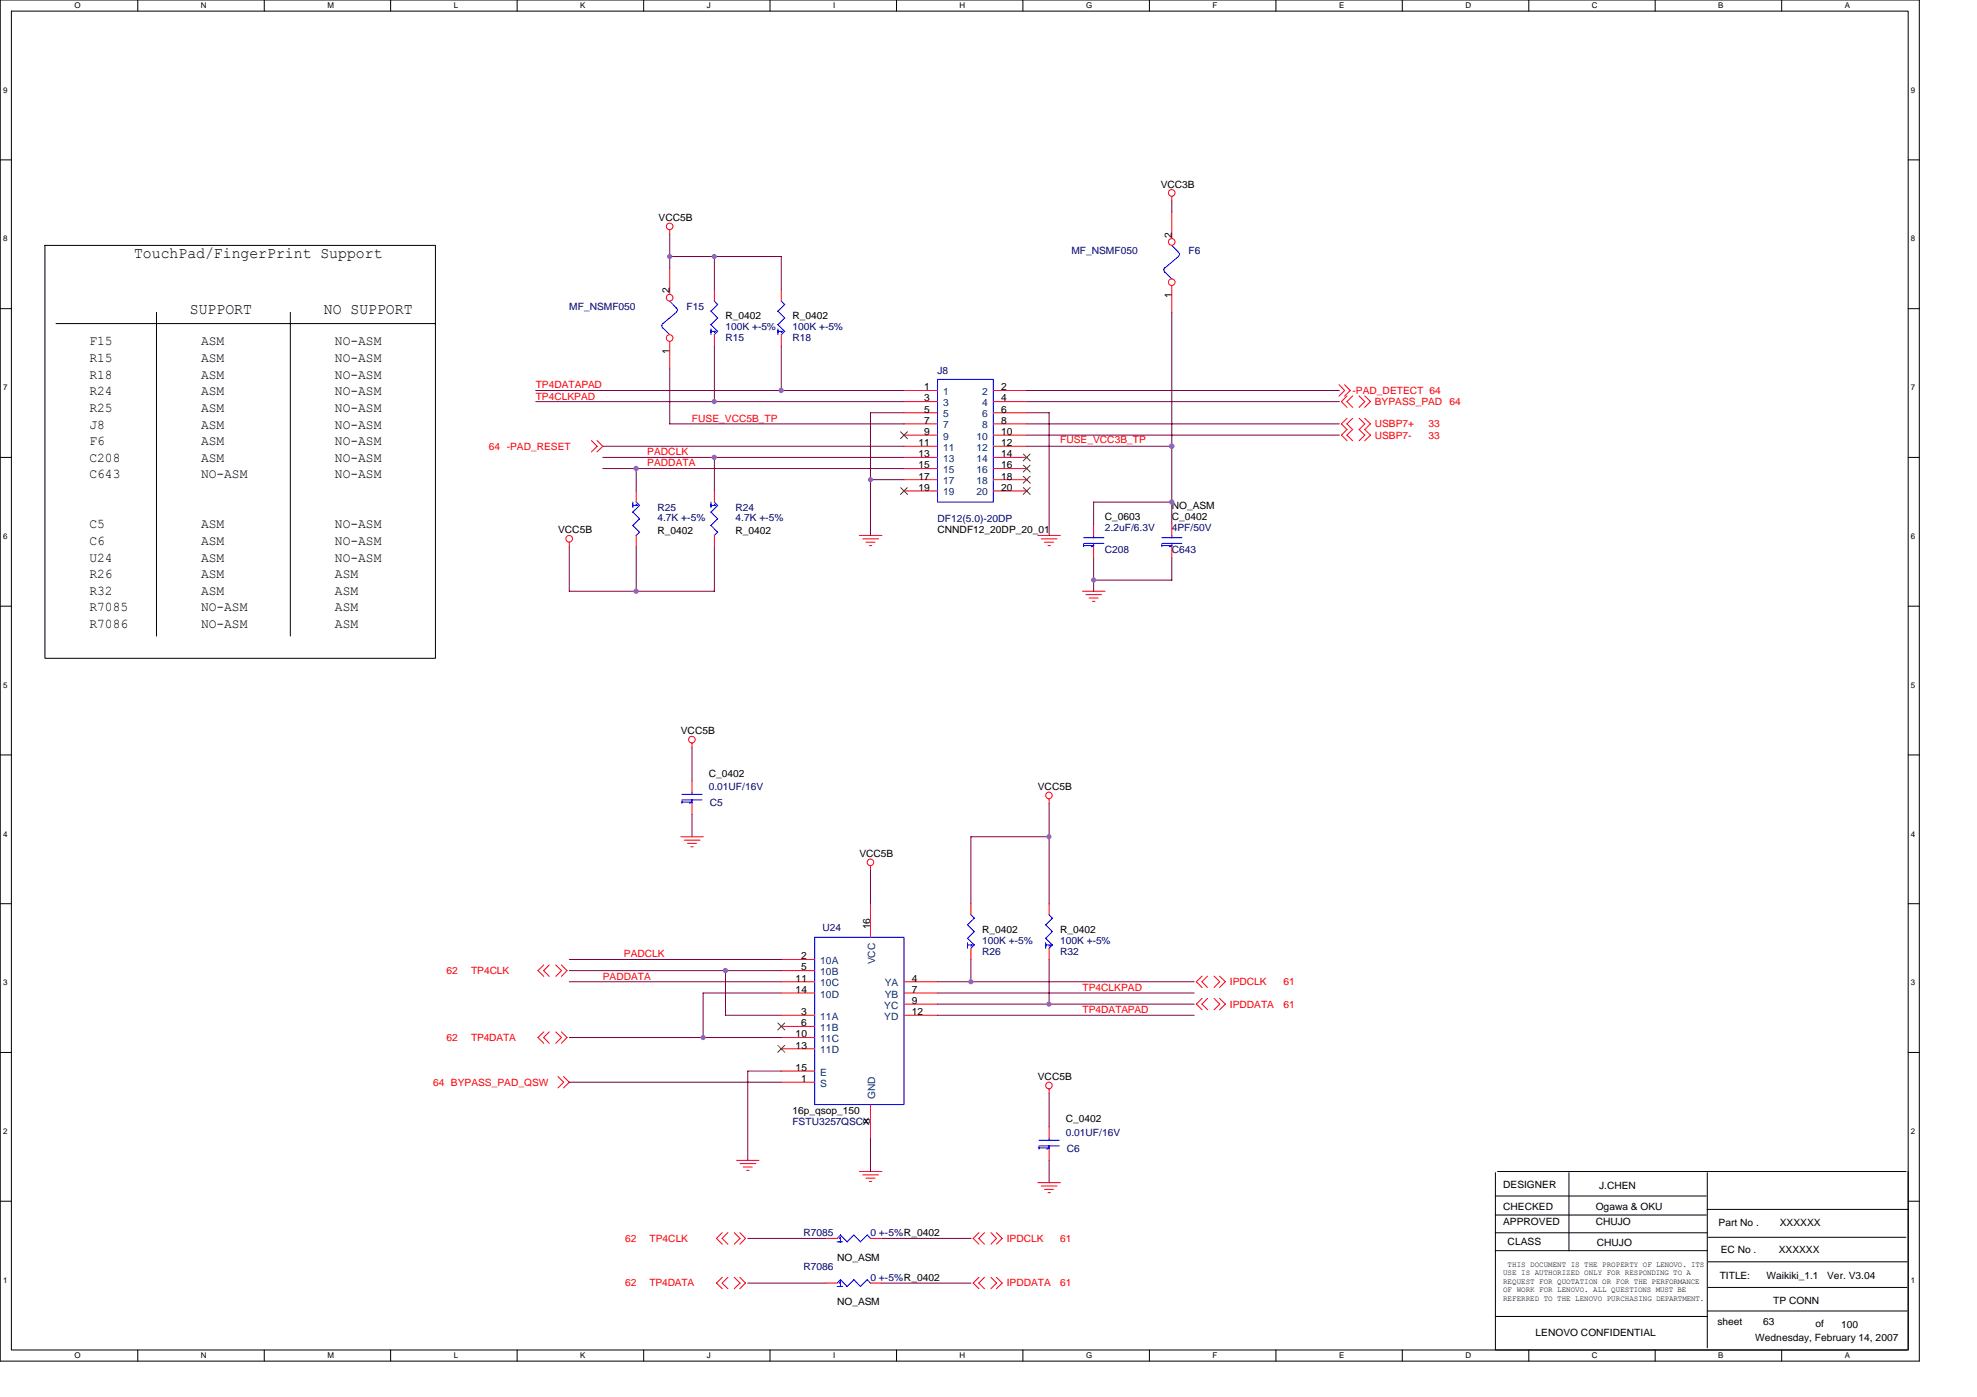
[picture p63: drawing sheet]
<svg xmlns="http://www.w3.org/2000/svg" width="297mm" height="210mm" viewBox="0 0 297 210" stroke-linecap="round" stroke-linejoin="round" font-family="sans-serif">
<defs><g id="words">
<g font-size="2.3">
<text x="20.1" y="38.7">TouchPad/FingerPrint Support</text>
<text x="28.5" y="47.1">SUPPORT</text>
<text x="48.7" y="47.1">NO SUPPORT</text>
</g>
<g font-size="2">
<text x="13.4" y="51.9">F15</text>
<text x="30.2" y="51.9">ASM</text>
<text x="50.3" y="51.9">NO-ASM</text>
<text x="13.4" y="54.4">R15</text>
<text x="13.4" y="56.9">R18</text>
<text x="13.4" y="59.4">R24</text>
<text x="30.2" y="54.4">ASM</text>
<text x="30.2" y="56.9">ASM</text>
<text x="30.2" y="59.4">ASM</text>
<text x="50.3" y="54.4">NO-ASM</text>
<text x="50.3" y="56.9">NO-ASM</text>
<text x="50.3" y="59.4">NO-ASM</text>
<text x="13.4" y="61.9">R25</text>
<text x="13.4" y="64.4">J8</text>
<text x="30.2" y="61.9">ASM</text>
<text x="30.2" y="64.4">ASM</text>
<text x="50.3" y="61.9">NO-ASM</text>
<text x="50.3" y="64.4">NO-ASM</text>
<text x="13.4" y="66.9">F6</text>
<text x="13.4" y="69.4">C208</text>
<text x="13.4" y="71.9">C643</text>
<text x="30.2" y="66.9">ASM</text>
<text x="30.2" y="69.4">ASM</text>
<text x="30.2" y="71.9">NO-ASM</text>
<text x="50.3" y="66.9">NO-ASM</text>
<text x="50.3" y="69.4">NO-ASM</text>
<text x="50.3" y="71.9">NO-ASM</text>
<text x="13.4" y="79.4">C5</text>
<text x="13.4" y="81.9">C6</text>
<text x="30.2" y="79.4">ASM</text>
<text x="30.2" y="81.9">ASM</text>
<text x="50.3" y="79.4">NO-ASM</text>
<text x="50.3" y="81.9">NO-ASM</text>
<text x="13.4" y="84.4">U24</text>
<text x="13.4" y="86.9">R26</text>
<text x="13.4" y="89.4">R32</text>
<text x="30.2" y="84.4">ASM</text>
<text x="30.2" y="86.9">ASM</text>
<text x="30.2" y="89.4">ASM</text>
<text x="50.3" y="84.4">NO-ASM</text>
<text x="50.3" y="86.9">ASM</text>
<text x="50.3" y="89.4">ASM</text>
<text x="13.4" y="91.9">R7085</text>
<text x="13.4" y="94.4">R7086</text>
<text x="30.2" y="91.9">NO-ASM</text>
<text x="30.2" y="94.4">NO-ASM</text>
<text x="50.3" y="91.9">ASM</text>
<text x="50.3" y="94.4">ASM</text>
</g>
<g font-size="1.5">
<text x="174.4" y="28.2">VCC3B</text>
<text x="99" y="33.2">VCC5B</text>
<text x="176" y="35.7" transform="rotate(-90 176 35.7)">2</text>
<text x="100.6" y="44.1" transform="rotate(-90 100.6 44.1)">2</text>
<text x="109" y="48">R_0402</text>
<text x="119.1" y="48">R_0402</text>
<text x="176" y="44.8" transform="rotate(-90 176 44.8)">1</text>
<text x="100.6" y="53.2" transform="rotate(-90 100.6 53.2)">1</text>
<text x="138.8" y="58.7">1</text>
<text x="150.4" y="58.7">2</text>
<text x="138.8" y="60.3">3</text>
<text x="138.8" y="62">5</text>
<text x="138.8" y="63.7">7</text>
<text x="138.8" y="65.4">9</text>
<text x="150.4" y="60.3">4</text>
<text x="150.4" y="62">6</text>
<text x="150.4" y="63.7">8</text>
<text x="150.4" y="65.4">10</text>
<text x="138" y="67">11</text>
<text x="138" y="68.7">13</text>
<text x="138" y="70.4">15</text>
<text x="150.4" y="67">12</text>
<text x="150.4" y="68.7">14</text>
<text x="150.4" y="70.4">16</text>
<text x="138" y="72.1">17</text>
<text x="138" y="73.7">19</text>
<text x="150.4" y="72.1">18</text>
<text x="150.4" y="73.7">20</text>
<text x="176.1" y="76.5">NO_ASM</text>
<text x="83.9" y="80.1">VCC5B</text>
<text x="98.8" y="80.3">R_0402</text>
<text x="110.5" y="80.3">R_0402</text>
<text x="140.9" y="80.1">CNNDF12_20DP_20_01</text>
<text x="166" y="78.1">C_0603</text>
<text x="176.1" y="78.1">C_0402</text>
<text x="102.3" y="110.3">VCC5B</text>
<text x="106.5" y="116.7">C_0402</text>
<text x="155.9" y="118.7">VCC5B</text>
<text x="129.1" y="128.8">VCC5B</text>
<text x="130.8" y="139.7" transform="rotate(-90 130.8 139.7)">16</text>
<text x="147.5" y="140.2">R_0402</text>
<text x="159.3" y="140.2">R_0402</text>
<text x="119.5" y="147.5">11</text>
<text x="119.5" y="149.2">14</text>
<text x="120.4" y="144.1">2</text>
<text x="120.4" y="145.8">5</text>
<text x="137" y="147.5">4</text>
<text x="137" y="149.2">7</text>
<text x="119.5" y="155.9">10</text>
<text x="120.4" y="152.5">3</text>
<text x="120.4" y="154.2">6</text>
<text x="137" y="150.9">9</text>
<text x="137" y="152.5">12</text>
<text x="119.5" y="157.6">13</text>
<text x="119.5" y="160.9">15</text>
<text x="119.1" y="167.3">16p_qsop_150</text>
<text x="120.4" y="162.6">1</text>
<text x="155.9" y="162.3">VCC5B</text>
<text x="130.8" y="168.9" transform="rotate(-90 130.8 168.9)">8</text>
<text x="160.1" y="168.7">C_0402</text>
<text x="225.8" y="178.5">DESIGNER</text>
<text x="240.3" y="178.7">J.CHEN</text>
<text x="225.8" y="181.7">CHECKED</text>
<text x="225.8" y="184.1">APPROVED</text>
<text x="239.8" y="181.7">Ogawa &amp; OKU</text>
<text x="239.8" y="184.1">CHUJO</text>
<text x="258.2" y="184.3">Part No .</text>
<text x="267.4" y="184.3">XXXXXX</text>
<text x="125.8" y="189.4">NO_ASM</text>
<text x="226.5" y="187.1">CLASS</text>
<text x="239.9" y="187.3">CHUJO</text>
<text x="258.5" y="188.3">EC No .</text>
<text x="267.2" y="188.3">XXXXXX</text>
<text x="125.8" y="196.2">NO_ASM</text>
<text x="258.4" y="192.1">TITLE:</text>
<text x="265.4" y="192.1">Waikiki_1.1</text>
<text x="266.4" y="196">TP CONN</text>
<text x="274.5" y="192.1">Ver. V3.04</text>
<text x="230.7" y="200.7">LENOVO CONFIDENTIAL</text>
<text x="258" y="199.2">sheet</text>
<text x="263.7" y="201.5">Wednesday, February 14, 2007</text>
<text x="264.9" y="199.2">63</text>
<text x="272.8" y="199.3">of</text>
<text x="276.6" y="199.5">100</text>
</g>
<g font-size="1.5" fill="#000080">
<text x="161" y="38.2">MF_NSMF050</text>
<text x="178.6" y="38.2">F6</text>
<text x="85.5" y="46.6">MF_NSMF050</text>
<text x="103.1" y="46.6">F15</text>
<text x="109" y="51.3">R15</text>
<text x="109" y="49.6">100K +-5%</text>
<text x="119.1" y="51.3">R18</text>
<text x="119.1" y="49.6">100K +-5%</text>
<text x="140.9" y="56.2">J8</text>
<text x="98.8" y="76.8">R25</text>
<text x="110.5" y="76.8">R24</text>
<text x="98.8" y="78.3">4.7K +-5%</text>
<text x="110.5" y="78.3">4.7K +-5%</text>
<text x="140.9" y="78.5">DF12(5.0)-20DP</text>
<text x="166" y="83.2">C208</text>
<text x="166" y="79.8">2.2uF/6.3V</text>
<text x="176.1" y="83.2">C643</text>
<text x="176.1" y="79.8">4PF/50V</text>
<text x="106.5" y="118.7">0.01UF/16V</text>
<text x="106.7" y="121.1">C5</text>
<text x="123.6" y="139.8">U24</text>
<text x="147.5" y="143.5">R26</text>
<text x="147.5" y="141.8">100K +-5%</text>
<text x="159.3" y="143.5">R32</text>
<text x="159.3" y="141.8">100K +-5%</text>
<text x="119.1" y="169">FSTU3257QSCX</text>
<text x="160.1" y="170.7">0.01UF/16V</text>
<text x="160.3" y="173">C6</text>
<text x="120.7" y="185.8">R7085</text>
<text x="130.8" y="185.8">0 +-5%R_0402</text>
<text x="120.7" y="190.8">R7086</text>
<text x="130.8" y="192.5">0 +-5%R_0402</text>
</g>
<g font-size="1.5" fill="#f00">
<text x="80.5" y="58.4">TP4DATAPAD</text>
<text x="203.2" y="59.2">-PAD_DETECT 64</text>
<text x="80.5" y="60">TP4CLKPAD</text>
<text x="104" y="63.4">FUSE_VCC5B_TP</text>
<text x="206.6" y="60.9">BYPASS_PAD</text>
<text x="206.6" y="65.9">USBP7-</text>
<text x="206.6" y="64.2">USBP7+</text>
<text x="214.6" y="65.9">33</text>
<text x="214.6" y="64.2">33</text>
<text x="217.8" y="60.9">64</text>
<text x="73.5" y="67.6">64 -PAD_RESET</text>
<text x="97.3" y="70.1">PADDATA</text>
<text x="97.3" y="68.4">PADCLK</text>
<text x="159.3" y="66.6">FUSE_VCC3B_TP</text>
<text x="93.7" y="143.8">PADCLK</text>
<text x="67.1" y="146.4">62</text>
<text x="70.8" y="146.4">TP4CLK</text>
<text x="90.6" y="147.2">PADDATA</text>
<text x="162.6" y="148.9">TP4CLKPAD</text>
<text x="184.8" y="148">IPDCLK</text>
<text x="192.8" y="148">61</text>
<text x="162.6" y="152.2">TP4DATAPAD</text>
<text x="184.8" y="151.4">IPDDATA</text>
<text x="192.8" y="151.4">61</text>
<text x="67.1" y="156.4">62</text>
<text x="70.8" y="156.4">TP4DATA</text>
<text x="65.1" y="163.1">64 BYPASS_PAD_QSW</text>
<text x="93.9" y="186.6">62</text>
<text x="97.6" y="186.6">TP4CLK</text>
<text x="151.3" y="186.6">IPDCLK</text>
<text x="159.3" y="186.6">61</text>
<text x="93.9" y="193.3">62</text>
<text x="97.6" y="193.3">TP4DATA</text>
<text x="151.3" y="193.3">IPDDATA</text>
<text x="159.3" y="193.3">61</text>
</g>
<g font-size="1.5" fill="#004080">
<text x="141.7" y="59.4">1</text>
<text x="147.5" y="59.4">2</text>
<text x="141.7" y="61">3</text>
<text x="141.7" y="62.7">5</text>
<text x="141.7" y="64.4">7</text>
<text x="147.5" y="61">4</text>
<text x="147.5" y="62.7">6</text>
<text x="147.5" y="64.4">8</text>
<text x="141.7" y="66.1">9</text>
<text x="141.7" y="67.7">11</text>
<text x="141.7" y="69.4">13</text>
<text x="141.7" y="71.1">15</text>
<text x="146.7" y="66.1">10</text>
<text x="146.7" y="67.7">12</text>
<text x="146.7" y="69.4">14</text>
<text x="146.7" y="71.1">16</text>
<text x="141.7" y="72.8">17</text>
<text x="141.7" y="74.4">19</text>
<text x="146.7" y="72.8">18</text>
<text x="146.7" y="74.4">20</text>
<text x="123.3" y="144.8">10A</text>
<text x="123.3" y="146.5">10B</text>
<text x="123.3" y="148.2">10C</text>
<text x="123.3" y="149.9">10D</text>
<text x="131.5" y="144.9" transform="rotate(-90 131.5 144.9)">VCC</text>
<text x="132.9" y="148.2">YA</text>
<text x="132.9" y="149.9">YB</text>
<text x="123.3" y="153.2">11A</text>
<text x="123.3" y="154.9">11B</text>
<text x="132.9" y="151.6">YC</text>
<text x="132.9" y="153.2">YD</text>
<text x="123.3" y="156.6">11C</text>
<text x="123.3" y="158.3">11D</text>
<text x="123.3" y="161.6">E</text>
<text x="123.3" y="163.3">S</text>
<text x="131.5" y="165.1" transform="rotate(-90 131.5 165.1)">GND</text>
</g>
<g font-size="1.2">
<text x="11.2" y="1.3">O</text>
<text x="30.2" y="1.3">N</text>
<text x="49.2" y="1.3">M</text>
<text x="68.2" y="1.3">L</text>
<text x="87.2" y="1.3">K</text>
<text x="106.2" y="1.3">J</text>
<text x="125.2" y="1.3">I</text>
<text x="144.2" y="1.3">H</text>
<text x="163.2" y="1.3">G</text>
<text x="182.2" y="1.3">F</text>
<text x="201.2" y="1.3">E</text>
<text x="220.2" y="1.3">D</text>
<text x="239.2" y="1.3">C</text>
<text x="258.2" y="1.3">B</text>
<text x="277.2" y="1.3">A</text>
<text x=".5" y="13.9">9</text>
<text x="287.1" y="13.9">9</text>
<text x=".5" y="36.3">8</text>
<text x="287.1" y="36.3">8</text>
<text x=".5" y="58.6">7</text>
<text x="287.1" y="58.6">7</text>
<text x=".5" y="81">6</text>
<text x="287.1" y="81">6</text>
<text x=".5" y="103.3">5</text>
<text x="287.1" y="103.3">5</text>
<text x=".5" y="125.7">4</text>
<text x="287.1" y="125.7">4</text>
<text x=".5" y="148">3</text>
<text x="287.1" y="148">3</text>
<text x=".5" y="170.4">2</text>
<text x="287.1" y="170.4">2</text>
<text x="225.8" y="191.6">USE IS AUTHORIZED ONLY FOR RESPONDING TO A</text>
<text x="226.5" y="190.4">THIS DOCUMENT IS THE PROPERTY OF LENOVO. ITS</text>
<text x=".5" y="192.7">1</text>
<text x="225.8" y="192.9">REQUEST FOR QUOTATION OR FOR THE PERFORMANCE</text>
<text x="225.8" y="194.2">OF WORK FOR LENOVO. ALL QUESTIONS MUST BE</text>
<text x="225.8" y="195.5">REFERRED TO THE LENOVO PURCHASING DEPARTMENT.</text>
<text x="287.1" y="192.7">1</text>
<text x="11.2" y="204.1">O</text>
<text x="30.2" y="204.1">N</text>
<text x="49.2" y="204.1">M</text>
<text x="68.2" y="204.1">L</text>
<text x="87.2" y="204.1">K</text>
<text x="106.2" y="204.1">J</text>
<text x="125.2" y="204.1">I</text>
<text x="144.2" y="204.1">H</text>
<text x="163.2" y="204.1">G</text>
<text x="182.2" y="204.1">F</text>
<text x="201.2" y="204.1">E</text>
<text x="220.2" y="204.1">D</text>
<text x="239.2" y="204.1">C</text>
<text x="258.2" y="204.1">B</text>
<text x="277.2" y="204.1">A</text>
</g>
</g></defs>
<path d="M0 0h288.4v204.5h-288.4zM1.7 1.7h285v201.1h-285z" fill="none" stroke="#000" stroke-width=".15"/>
<g fill="#fff">
<path d="M11.2 .2h.9v1.3h-.9z"/>
<path d="M11.2 203h.9v1.4h-.9z"/>
</g>
<path d="M20.7 0v1.7M20.7 202.8v1.7" fill="none" stroke="#000" stroke-width=".15"/>
<g fill="#fff">
<path d="M30.2 .2h.8v1.3h-.8z"/>
<path d="M30.2 203h.8v1.4h-.8z"/>
</g>
<path d="M39.7 0v1.7M39.7 202.8v1.7" fill="none" stroke="#000" stroke-width=".15"/>
<g fill="#fff">
<path d="M49.2 .2h.9v1.3h-.9z"/>
<path d="M49.2 203h.9v1.4h-.9z"/>
</g>
<path d="M58.7 0v1.7M58.7 202.8v1.7" fill="none" stroke="#000" stroke-width=".15"/>
<g fill="#fff">
<path d="M68.2 .2h.6v1.3h-.6z"/>
<path d="M68.2 203h.6v1.4h-.6z"/>
</g>
<path d="M77.7 0v1.7M77.7 202.8v1.7" fill="none" stroke="#000" stroke-width=".15"/>
<g fill="#fff">
<path d="M87.2 .2h.8v1.3h-.8z"/>
<path d="M87.2 203h.8v1.4h-.8z"/>
</g>
<path d="M96.7 0v1.7M96.7 202.8v1.7" fill="none" stroke="#000" stroke-width=".15"/>
<g fill="#fff">
<path d="M106.2 .2h.6v1.3h-.6z"/>
<path d="M106.2 203h.6v1.4h-.6z"/>
</g>
<path d="M115.7 0v1.7M115.7 202.8v1.7" fill="none" stroke="#000" stroke-width=".15"/>
<g fill="#fff">
<path d="M125.2 .2h.3v1.3h-.3z"/>
<path d="M125.2 203h.3v1.4h-.3z"/>
</g>
<path d="M134.7 0v1.7M134.7 202.8v1.7" fill="none" stroke="#000" stroke-width=".15"/>
<g fill="#fff">
<path d="M144.2 .2h.8v1.3h-.8z"/>
<path d="M144.2 203h.8v1.4h-.8z"/>
</g>
<path d="M153.7 0v1.7M153.7 202.8v1.7" fill="none" stroke="#000" stroke-width=".15"/>
<g fill="#fff">
<path d="M163.2 .2h.9v1.3h-.9z"/>
<path d="M163.2 203h.9v1.4h-.9z"/>
</g>
<path d="M172.7 0v1.7M172.7 202.8v1.7" fill="none" stroke="#000" stroke-width=".15"/>
<g fill="#fff">
<path d="M182.2 .2h.7v1.3h-.7z"/>
<path d="M182.2 203h.7v1.4h-.7z"/>
</g>
<path d="M191.7 0v1.7M191.7 202.8v1.7" fill="none" stroke="#000" stroke-width=".15"/>
<g fill="#fff">
<path d="M201.2 .2h.8v1.3h-.8z"/>
<path d="M201.2 203h.8v1.4h-.8z"/>
</g>
<path d="M210.7 0v1.7M210.7 202.8v1.7" fill="none" stroke="#000" stroke-width=".15"/>
<g fill="#fff">
<path d="M220.2 .2h.8v1.3h-.8z"/>
<path d="M220.2 203h.8v1.4h-.8z"/>
</g>
<path d="M229.7 0v1.7M229.7 202.8v1.7" fill="none" stroke="#000" stroke-width=".15"/>
<g fill="#fff">
<path d="M239.2 .2h.8v1.3h-.8z"/>
<path d="M239.2 203h.8v1.4h-.8z"/>
</g>
<path d="M248.7 0v1.7M248.7 202.8v1.7" fill="none" stroke="#000" stroke-width=".15"/>
<g fill="#fff">
<path d="M258.2 .2h.7v1.3h-.7z"/>
<path d="M258.2 203h.7v1.4h-.7z"/>
</g>
<path d="M267.7 0v1.7M267.7 202.8v1.7" fill="none" stroke="#000" stroke-width=".15"/>
<g fill="#fff">
<path d="M277.2 .2h.8v1.3h-.8z"/>
<path d="M277.2 203h.8v1.4h-.8z"/>
<path d="M.5 12.8h.6v1.4h-.6z"/>
<path d="M287.1 12.8h.7v1.4h-.7z"/>
<path d="M.5 35.2h.6v1.3h-.6z"/>
<path d="M287.1 35.2h.7v1.3h-.7z"/>
</g>
<path d="M0 24h1.7M286.7 24h1.7" fill="none" stroke="#000" stroke-width=".15"/>
<g fill="#fff">
<path d="M.5 57.6h.6v1.3h-.6z"/>
<path d="M287.1 57.6h.7v1.3h-.7z"/>
</g>
<path d="M0 46.4h1.7M286.7 46.4h1.7" fill="none" stroke="#000" stroke-width=".15"/>
<g fill="#fff">
<path d="M.5 79.9h.6v1.3h-.6z"/>
<path d="M287.1 79.9h.7v1.3h-.7z"/>
</g>
<path d="M0 68.7h1.7M286.7 68.7h1.7" fill="none" stroke="#000" stroke-width=".15"/>
<g fill="#fff">
<path d="M.5 102.3h.6v1.3h-.6z"/>
<path d="M287.1 102.3h.7v1.3h-.7z"/>
</g>
<path d="M0 91.1h1.7M286.7 91.1h1.7" fill="none" stroke="#000" stroke-width=".15"/>
<g fill="#fff">
<path d="M.5 124.6h.6v1.3h-.6z"/>
<path d="M287.1 124.6h.7v1.3h-.7z"/>
</g>
<path d="M0 113.4h1.7M286.7 113.4h1.7" fill="none" stroke="#000" stroke-width=".15"/>
<g fill="#fff">
<path d="M.5 147h.6v1.3h-.6z"/>
<path d="M287.1 147h.7v1.3h-.7z"/>
</g>
<path d="M0 135.8h1.7M286.7 135.8h1.7" fill="none" stroke="#000" stroke-width=".15"/>
<g fill="#fff">
<path d="M.5 169.3h.6v1.3h-.6z"/>
<path d="M287.1 169.3h.7v1.3h-.7z"/>
</g>
<path d="M0 158.1h1.7M286.7 158.1h1.7" fill="none" stroke="#000" stroke-width=".15"/>
<g fill="#fff">
<path d="M.5 191.7h.6v1.3h-.6z"/>
<path d="M287.1 191.7h.7v1.3h-.7z"/>
</g>
<g fill="none" stroke="#000" stroke-width=".15">
<path d="M6.7 36.9h58.7v62h-58.7zM8.4 48.6h57M23.5 46.9v48.7M43.6 46.9v48.7M224.7 179.7h31.7M224.7 176.2v26.7M225 176h61.4M235.7 176.2v11.7M256.5 176.2v26.3M286.7 176v26.8M0 180.5h1.7M224.7 182.6h31.7"/>
<path d="M224.7 185.2h31.8M224.7 187.9h31.8M224.7 197.8h31.8M256.5 181.7h30.2M256.5 197h30.1M256.7 189.6h29.8M256.7 185.9h29.7M256.7 193.4h29.8M286.7 180.5h1.7M224.8 202.8h61.7"/>
</g>
<g fill="none" stroke="#f00" stroke-width=".15">
<path d="M100.6 34.5v.7M176.1 29.5v.7M176.1 31.9v4M100.6 40.2v4M100.6 51.3v4M107.3 43.6v1.7M107.3 50.3v1.7M117.4 43.6v1.7M117.4 50.3v1.7M135.8 58.7h5.1M149.2 58.7h5.1M176.1 42.9v4"/>
<path d="M201.2 57.8l.8 .9-.8 .8M202 57.8l.9 .9-.9 .8M202.4 59.5l-.9 .8 .9 .9M203.2 59.5l-.8 .8 .8 .9M204.2 59.5l.9 .8-.9 .9M205 59.5l.9 .8-.9 .9M88.9 66.2l.8 .9-.8 .8M89.7 66.2l.9 .9-.9 .8M95.6 73.8v1.6M107.3 73.8v1.6M135.8 60.3h5.1M135.8 62h5.1"/>
<path d="M135.8 63.7h5.1M135.8 65.4h5.1M135.8 67.1h5.1M135.8 68.7h5.1M135.8 70.4h5.1M135.8 72.1h5.1M135.8 73.8h5.1M149.2 60.3h5.1M149.2 62h5.1M149.2 63.7h5.1M149.2 65.4h5.1M149.2 67.1h5.1"/>
<path d="M149.2 68.7h5.1M149.2 70.4h5.1M149.2 72.1h5.1M149.2 73.8h5.1M164.3 78.8v1.7M176.1 78.8v1.7M202.4 64.5l-.9 .9 .9 .8M202.4 62.8l-.9 .9 .9 .9M203.2 64.5l-.8 .9 .8 .8M203.2 62.8l-.8 .9 .8 .9M204.2 64.5l.9 .9-.9 .8M204.2 62.8l.9 .9-.9 .9"/>
<path d="M205 64.5l.9 .9-.9 .8M205 62.8l.9 .9-.9 .9M85.5 81.5v.7M95.6 80.5v1.6M107.3 80.5v1.6M129.1 80.5h3.4M129.6 81h2.4M130.1 81.5h1.4M130.6 82h.4M155.9 80.5h3.4M156.4 81h2.4M156.9 81.5h1.4"/>
<path d="M157.5 82h.3M162.6 88.8h3.4M163.1 89.3h2.4M163.6 89.9h1.4M164.1 90.4h.4M164.3 82.1v1.7M176.1 82.1v1.7M104 111.7v.6M104 117.3v1.7M102.3 125.7h3.4M102.8 126.2h2.4M103.3 126.7h1.3"/>
<path d="M103.8 127.2h.4M104 120.7v1.7M130.8 130.1v.7M130.8 135.8v5M145.9 135.8v1.7M157.6 120v.7M157.6 135.8v1.7M81.7 145l-.9 .8 .9 .9M81.7 155l-.9 .9 .9 .9M82.5 145l-.8 .8 .8 .9M82.5 155l-.8 .9 .8 .9M83.5 145l.9 .8-.9 .9"/>
<path d="M83.5 155l.9 .9-.9 .9M84.3 145l.9 .8-.9 .9M84.3 155l.9 .9-.9 .9M117.4 144.2h5M117.4 145.8h5M117.4 147.5h5M117.4 149.2h5M117.4 152.5h5M117.4 154.2h5M117.4 155.9h5M117.4 157.6h5M135.8 147.5h5.1"/>
<path d="M135.8 149.2h5.1M135.8 152.5h5.1M135.8 150.9h5.1M145.9 142.5v1.7M157.6 142.5v1.7M180.6 146.7l-.9 .8 .9 .9M180.6 150l-.9 .9 .9 .8M181.4 146.7l-.8 .8 .8 .9M181.4 150l-.8 .9 .8 .8M182.4 146.7l.9 .8-.9 .9M182.4 150l.9 .9-.9 .8M183.2 146.7l.9 .8-.9 .9"/>
<path d="M183.2 150l.9 .9-.9 .8M83.8 161.8l.9 .8-.9 .9M84.7 161.8l.8 .8-.8 .9M110.7 174.3h3.3M111.2 174.8h2.4M111.7 175.3h1.3M112.2 175.9h.3M117.4 160.9h5M117.4 162.6h5M129.1 176h3.4M129.6 176.5h2.4M130.1 177h1.4"/>
<path d="M130.6 177.5h.4M130.8 166v5M155.9 177.7h3.4M156.4 178.2h2.4M156.9 178.7h1.4M157.5 179.2h.3M157.6 163.6v.7M157.6 169.3v1.7M157.6 172.7v1.6M108.5 185.2l-.8 .9 .8 .8M108.5 191.9l-.8 .9 .8 .8M109.4 185.2l-.9 .9 .9 .8"/>
<path d="M109.4 191.9l-.9 .9 .9 .8M110.3 185.2l.9 .9-.9 .8M110.3 191.9l.9 .9-.9 .8M111.2 185.2l.8 .9-.8 .8M111.2 191.9l.8 .9-.8 .8M124.1 186.1h1.7M124.1 192.8h1.7M130.8 186.1h1.7M130.8 192.8h1.7M147.1 185.2l-.9 .9 .9 .8M147.1 191.9l-.9 .9 .9 .8M147.9 185.2l-.8 .9 .8 .8"/>
<path d="M147.9 191.9l-.8 .9 .8 .8M148.9 185.2l.8 .9-.8 .8M148.9 191.9l.8 .9-.8 .8M149.7 185.2l.9 .9-.9 .8M149.7 191.9l.9 .9-.9 .8"/>
<circle cx="100.6" cy="34" r=".49"/>
<circle cx="176" cy="36.4" r=".5"/>
<circle cx="176" cy="29" r=".5"/>
<circle cx="100.6" cy="50.8" r=".5"/>
<circle cx="100.6" cy="44.7" r=".5"/>
<circle cx="176" cy="42.4" r=".5"/>
<circle cx="85.5" cy="80.9" r=".5"/>
<circle cx="104" cy="111.1" r=".5"/>
<circle cx="157.6" cy="119.5" r=".49"/>
<circle cx="130.8" cy="129.6" r=".49"/>
<circle cx="157.6" cy="163.1" r=".49"/>
</g>
<g fill="none" stroke="#00f" stroke-width=".15">
<path d="M176 36.9l1.1 1M177 37.9l.2 .3-.2 .3M177.1 38.5l-2.1 1.8M99.6 48.6l-.2 .3 .2 .4M99.6 49.3l1 1M100.6 45.2l1 1.1M101.6 46.3l.2 .3-.2 .3M101.6 46.9l-2 1.7M106.8 48.8l1 1M106.8 46.7l1 1.1M106.8 49.8h.7M106.8 49.4v.9"/>
<path d="M107.3 45.2l.5 .6M107.5 49.8l-.2 .2M107.8 47.8l-1 1M107.8 45.7l-1 1.1M107.8 49.8l-.5 .5M116.9 48.8l1 1-.5 .5M116.9 46.7l1 1.1M116.9 49.8h.7l-.2 .2M116.9 49.4v.9M117.4 45.2l.5 .5-1 1.1M117.9 47.8l-1 1M140.9 57h8.3v18.4h-8.3z"/>
<path d="M175 40.2l-.1 .3 .1 .4M175 40.9l1.1 1M95.1 76.9l1 1.1M95.1 75.9h.7M95.1 75.4v.9M95.6 75.8l.2 .1M95.6 75.4l.5 .6M96.1 75.9l-1 1.1M96.1 78l-1 1 1 1M96.1 80l-.5 .5M106.8 75.4v.9M106.8 75.9h.7"/>
<path d="M106.8 76.9l1 1.1M106.8 79l1 1M107.3 75.8l.2 .1M107.3 75.4l.5 .6M107.8 75.9l-1 1.1M107.8 78l-1 1M107.8 80l-.5 .5M162.8 80.8h3.1M162.8 81.6h3.1M162.8 82h1.5M162.8 81.8v.3M164.3 80.5v.3"/>
<path d="M164.3 81.6v.5M164.3 82l-.3 .2M174.6 80.8h3M174.6 81.6h3M174.6 82h1.5M174.6 81.8v.3M176.1 80.5v.3M176.1 81.6v.5M176.1 82l-.4 .2M102.5 119.4h3M104 119v.4M102.5 120.2h3"/>
<path d="M102.5 120.5h1.5l-.4 .2M102.5 120.3v.4M104 120.2v.5M145.9 137.4l.5 .6M146.4 140l-1 1M146.4 137.9l-1.1 1 1.1 1.1M157.1 138.9l1 1.1M157.6 137.4l.5 .6M158.1 140l-1 1M158.1 137.9l-1 1.1M122.4 140.8h13.4v25.2h-13.4zM145.3 141l1.1 1"/>
<path d="M145.4 142h.7M145.4 141.6v.9M146 142l-.1 .2M146.4 142l-.5 .5M157.1 141l1 1M157.1 142h.7l-.2 .2M157.1 141.6v.9M158.1 142l-.5 .5M156.1 171.3h3M156.1 172.2h3M156.1 172.5h1.5M156.1 172.3v.4"/>
<path d="M157.6 171v.3M157.6 172.1v.6M157.6 172.5l-.3 .2M125.8 186.1l.5-.5 1 1M125.8 186.6h.8M125.8 193.3h.8M126.1 186.1l.2-.2v.7M126.3 192.6v.7M126.3 192.3l1 1M126.3 192.6l-.2 .2M126.3 192.3l-.5 .5M128.3 185.6l1 1"/>
<path d="M128.3 192.3l1 1M128.3 185.5l-1 1.1M128.3 192.3l-1 1M130.3 192.3l.5 .5M130.3 192.3l-1 1M130.8 186.1l-.5-.6-1 1.1"/>
</g>
<g fill="none" stroke="#804000" stroke-width=".15">
<path d="M135.3 64.9l1.1 1M135.3 73.3l1.1 1M136.3 64.9l-1 1M136.3 73.3l-1 1M153.8 68.2l1 1.1M153.8 69.9l1 1M153.8 71.6l1 1M153.8 73.3l1 1M154.8 68.2l-1.1 1.1M154.8 69.9l-1.1 1M154.8 71.6l-1.1 1M154.8 73.3l-1.1 1"/>
<path d="M116.9 153.7l1 1M116.9 157.1l1 1M117.9 153.7l-1 1M117.9 157.1l-1 1"/>
</g>
<g fill="none" stroke="#800040" stroke-width=".15">
<path d="M100.6 38.5h16.8v5.1M100.6 35.2v5.1M107.3 38.5v5.1M176.1 30.2v1.7M80.5 58.7h55.3M100.6 55.3v8.4h35.2M107.3 51.9v8.4M117.4 51.9v6.8M154.3 58.7h46.9M176.1 46.9v31.9M80.5 60.3h55.3M90.6 67.1h45.2"/>
<path d="M90.6 70.4h45.2M90.6 68.7h45.2M95.6 70.4v3.4M107.3 68.7v5.1M130.8 72.1h5M135.8 62h-5v18.5M154.3 67.1h21.8M154.3 60.3h46.9M154.3 62h3.3M154.3 63.7h46.9M154.3 65.4h46.9M157.6 62v18.5"/>
<path d="M176.1 75.4h-11.8v3.4M85.5 88.8h21.9M85.5 82.1v6.8M95.6 82.1v6.8M107.3 82.1v6.8M164.3 87.2h11.8M164.3 83.8v5.1M176.1 83.8v3.4M104 112.3v5.1M104 122.4v3.4M130.8 130.7v5.1M157.6 120.7v15.1"/>
<path d="M157.6 125.7h-11.7v10.1M85.5 144.2h31.9M85.5 147.5h31.9M85.5 155.9h31.9M85.5 145.8h31.9M109 152.5h8.4M109 145.8v6.8M117.4 149.2h-11.8v6.7M140.9 147.5h38.5M140.9 149.2h38.5M140.9 152.5h38.5M140.9 150.9h38.5"/>
<path d="M145.9 144.2v3.3M157.6 144.2v6.7M85.5 162.6h31.9M117.4 160.9h-5.1v13.5M130.8 171v5M157.6 164.3v5M157.6 174.3v3.4M112.3 192.8h11.8M112.3 186.1h11.8M132.5 192.8h13.4M132.5 186.1h13.4"/>
</g>
<g fill="#f0f" stroke="#f0f" stroke-width=".15">
<circle cx="95.6" cy="70.4" r=".33"/>
<circle cx="117.4" cy="58.7" r=".33"/>
<circle cx="107.3" cy="60.3" r=".32"/>
<circle cx="130.8" cy="72.1" r=".32"/>
<circle cx="107.3" cy="68.7" r=".32"/>
<circle cx="95.6" cy="88.8" r=".33"/>
<circle cx="100.6" cy="38.5" r=".33"/>
<circle cx="107.3" cy="38.5" r=".32"/>
<circle cx="176" cy="67" r=".33"/>
<circle cx="164.3" cy="87.2" r=".32"/>
<circle cx="105.6" cy="155.9" r=".32"/>
<circle cx="109" cy="145.8" r=".33"/>
<circle cx="145.9" cy="147.5" r=".33"/>
<circle cx="157.6" cy="150.9" r=".32"/>
<circle cx="176" cy="75.4" r=".33"/>
<circle cx="157.6" cy="125.7" r=".32"/>
</g>
<use href="#words"/>
</svg>
